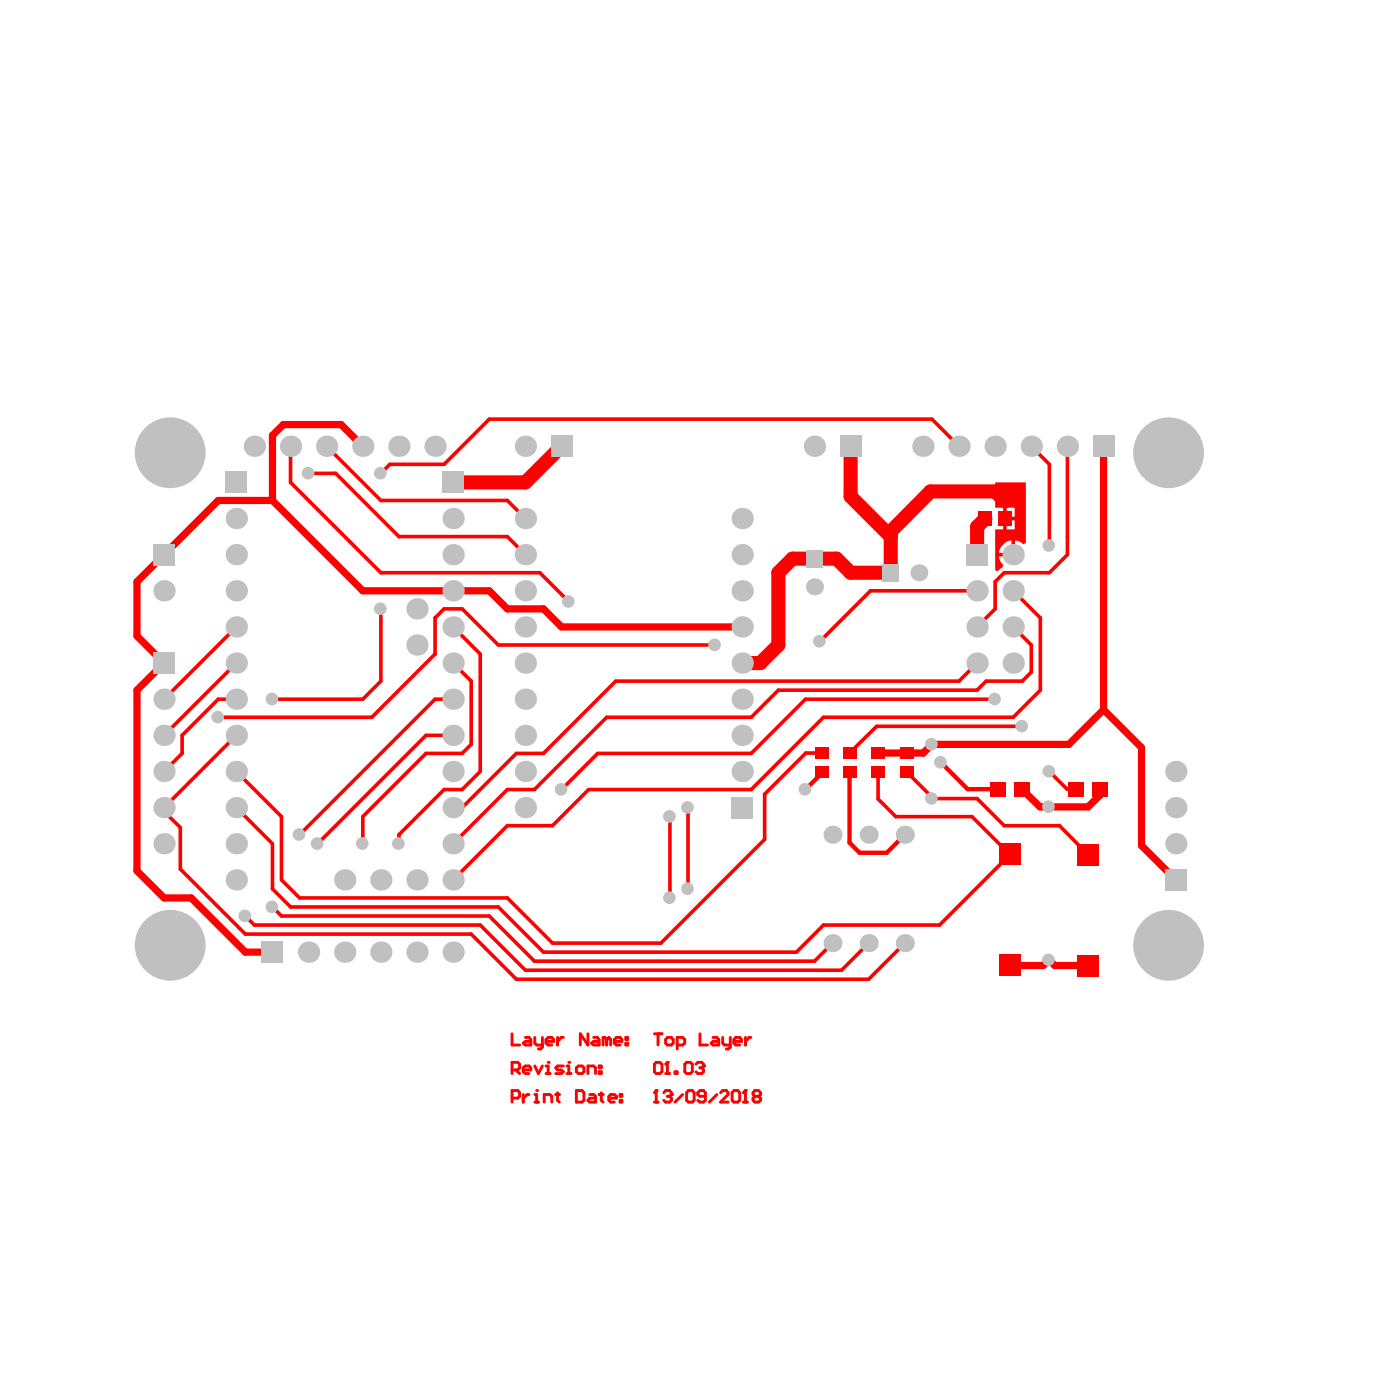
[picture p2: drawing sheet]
<svg xmlns="http://www.w3.org/2000/svg" width="96mm" height="96mm" viewBox="0 0 96 96" stroke-linecap="round" stroke-linejoin="round" font-family="sans-serif">
<path d="M68.2 33.1h2.1v4.1l-.2 .1-.5-.2v.9h-.2v.1h-.9l.1 .4 .2 .2-.1 .2-.3 .3-.2-.1v-2.8h.6v-1.5h-.6zM69 34.8v.6h.5v-.6zM69 35.7v.6h.5v-.6zM68.8 37.3l-.2 .2-.1 .4h.8v-.8h-.3z" fill="#f00"/>
<g fill="none" stroke="#f00" stroke-width=".25">
<path d="M19.9 30.6v2.5l6.2 6.2h10.9l2 1.9M21.2 32.4h1.8l4.3 4.4h7.5l1.2 1.2M22.4 30.6l3.7 3.7h8.7l1.2 1.2M65.7 30.6l-1.8-1.9h-30.4l-3.1 3.1h-3.7l-.6 .6M70.7 30.6l1.2 1.2v5.6M73.2 30.6v7.4l-1.3 1.3h-3.1l-.6 .6v1.8l-1.2 1.3M16.2 50.4l-5 5v.2l1.2 1.1v2.9l4.4 4.4h15.5l3.1 3.1h24.1l2.5-2.5M16.2 47.9h-1.2l-2.5 2.5v1.2l-1.3 1.3M16.2 43l-5 4.9M16.2 45.4l-5 5M26.1 41.7v5l-1.2 1.2h-6.2M31.1 47.9h-1.3l-9.3 9.3"/>
<path d="M31.1 45.4l1.2 1.3v4.3l-.6 .6h-2.5l-4.3 4.4v1.8M31.1 43l1.8 1.8v8.1l-1.2 1.2h-1.3l-3.1 3.1v.6M31.1 50.4h-1.9l-7.4 7.4M45.9 56v5.5M47.2 55.4v5.5M49 44.2h-14.8l-2.5-2.5h-1.3l-.6 .7v2.4l-4.3 4.4h-10.5M56.3 51.6h-1.1l-2.8 2.8v3.1l-7.1 7.1h-7.4l-3.1-3.1h-14.3l-1.2-1.2v-4.3l-3.1-3.1M60.2 52.9v1.9l1.2 1.2h5.2l2.6 2.6-4.8 4.8h-8l-1.8 1.9h-17.4l-3-3.1h-14.3l-1.2-1.3v-3.1l-2.5-2.4M62.1 52.9l1.9 1.8h3l1.8 1.9h3.8l2 2M67 45.4l-1.3 1.3h-23.5l-5 4.9h-1.8l-3.7 3.8h-.6M67 40.5h-7.3l-3.5 3.5M68.2 47.9h-13l-3.7 3.7h-10.5l-2.5 2.5"/>
<path d="M69.4 43l1.3 1.2v1.9l-.6 .6h-2.5l-.6 .6h-13.7l-1.8 1.9h-9.9l-5 4.9h-1.8l-3.7 3.7M69.4 40.5l1.9 1.9v4.9l-1.9 1.9h-13l-4.9 4.9h-11.2l-2.4 2.5h-3.1l-3.7 3.7M70.1 49.8h-10l-1.9 1.8M71.9 52.9l1.2 1.2h.7M16.8 62.8l.6 .6h15.5l3.1 3.1h21.7l1.8-1.9M18.7 62.2l.6 .6h14.2l3.1 3.1h19.2l1.3-1.3"/>
</g>
<path d="M18.7 34.3l6.2 6.2h8.6l1.3 1.2h2.4l1.3 1.3h12.4M18.7 34.3h-3.7l-5.6 5.6v3.7l1.8 1.8-1.8 1.9v12.4l1.8 1.8h1.9l3.7 3.8h1.9M24.9 30.6l-1.5-1.5h-4l-.7 .7v4.5M75.6 30.6v18M70 54.1l1.3 1.2h3.3l.8-.8v-.4M75.6 48.6l-2.3 2.4h-9.4l-.6 .6h-3.1M75.6 48.6l2.6 2.6v6.8l2.4 2.3M69.2 66.2h2.3l.4-.4 .4 .4h2.3" fill="none" stroke="#f00" stroke-width=".5"/>
<path d="M56.3 52.9v.1l-1.1 1.1M58.2 52.9v4.9l.7 .6h1.9l1.2-1.2M64.5 52.3l1.8 1.8h2.1" fill="none" stroke="#f00" stroke-width=".3"/>
<path d="M38.5 30.6l-2.5 2.5h-4.9M58.3 30.6v3.4l2.8 2.8M67.5 35.5l-.5 .6v1.9M68.9 34.4l-.7-.7h-4.4l-2.7 2.7v2.9h-2.8l-1-1h-3l-1 1v4.9l-1.2 1.2h-1.2" fill="none" stroke="#f00" stroke-width=".97"/>
<g fill="none" stroke="#f00" stroke-width=".2">
<path d="M35.1 70.9v.7h.5M35.1 73.3h.4l.1-.1v-.3l-.1-.1h-.4v.8M35.1 75.3h.4l.1-.2v-.2l-.1-.2h-.4v.8M35.3 73.3l.3 .3M35.9 73.3h.5v-.1l-.1-.1h-.3l-.1 .1v.3l.1 .1h.3M35.9 75v.5M36 71.1h.3l.1 .2v.3h-.4l-.1-.1 .1-.1h.4M36.3 75h-.2l-.2 .3M36.7 73.1l.2 .5 .3-.5M36.7 75h.1v.5M36.7 75.5h.2M36.7 71.1v.4l.1 .1h.4"/>
<path d="M36.8 74.7h.1M37.2 71.1v.7l-.1 .1h-.2M37.3 75.5v-.5h.4l.1 .1v.4M37.4 73.6h.3M37.4 73.1h.2v.5M37.4 71.4h.5l-.1-.3h-.2l-.2 .2v.2l.2 .1h.2M37.6 72.8h.1M38.1 75h.2M38.2 71.1v.5M38.2 74.9v.5l.1 .1M38.6 73.1h-.4l-.1 .1 .1 .1h.3l.1 .2-.1 .1h-.4M38.6 71.1h-.1l-.3 .3"/>
<path d="M38.9 73.6h.2M38.9 73.1h.1v.5M39 72.8h.1M39.5 73.2l.2-.1h.2l.1 .1v.3l-.1 .1h-.2l-.2-.1zM39.5 74.7h.4l.1 .2v.5l-.1 .1h-.4zM40.3 73.6v-.5h.4l.1 .1v.4M40.3 70.9v.7l-.5-.7v.7M40.4 75h.3l.1 .1v.4h-.4l-.1-.1 .1-.1h.4M40.7 71.1h.2l.2 .2v.3h-.4l-.2-.1 .2-.1h.4M41.1 73.5h.1v.1h-.1zM41.1 73.1h.1v.1h-.1zM41.1 75h.2"/>
<path d="M41.2 74.9v.5l.1 .1M41.6 71.3l-.1-.2h-.2v.5M41.6 71.3v.3M41.6 71.3l.1-.2 .2 .2v.3M41.7 75.3h.6v-.2l-.2-.1h-.2l-.2 .1v.3l.2 .1h.2M42.1 71.4h.5l-.1-.3h-.2l-.2 .2v.2l.2 .1h.2M42.5 75h.1v.1h-.1zM42.5 75.4h.1v.1h-.1zM42.9 71.5h.1v.1h-.1zM42.9 71.1h.1v.2h-.1zM44.9 75.5h.2M44.9 70.9h.5"/>
<path d="M45 74.7h.1M45 72.8h.2l.2 .1v.6l-.2 .1h-.2l-.1-.1v-.6zM45 74.7v.8M45 74.7l-.1 .2M45.1 70.9v.7M45.5 74.9l.1-.2h.3l.1 .3M45.6 73.6h.3M45.7 72.8h.1M45.7 75.1h.2M45.7 72.8v.8M45.7 72.8l-.1 .1M45.7 71.1h.3l.1 .2v.2l-.1 .1h-.3l-.1-.1v-.2z"/>
<path d="M45.9 75.1l.1 .2v.1l-.1 .1h-.3l-.1-.1M46 75h.1M46 75l-.1 .1M46.3 73.5h.1v.1h-.1zM46.4 71.6h.4l.1-.1v-.2l-.1-.2h-.4v.8M46.8 75l-.5 .5M47.1 72.8h.2l.2 .1v.6l-.2 .1h-.2l-.2-.1v-.6zM47.2 74.7h.3l.1 .2v.5l-.1 .1h-.3l-.1-.1v-.5zM47.7 72.9l.1-.1h.3l.1 .3M48 73.2h.1M48 70.9v.7h.5M48.1 73.2l.1 .1-.1 .3h-.3l-.1-.1"/>
<path d="M48.2 73.1h.1M48.2 73.1l-.1 .1M48.3 75.1h-.3l-.2-.1 .2-.3h.2l.1 .2v.5l-.1 .1h-.2l-.2-.1M48.9 71.1h.2l.2 .2v.3h-.4l-.2-.1 .2-.1h.4M49.1 75l-.5 .5M49.4 74.9l.1-.2h.3l.1 .2v.1l-.5 .5h.5M49.5 71.1v.4l.2 .1h.4M50.1 71.1v.7l-.3 .1M50.3 74.7h.3l.1 .2v.5l-.1 .1h-.3l-.1-.1v-.5zM50.3 71.4h.5l-.1-.3h-.3l-.1 .2v.2l.1 .1h.3M50.9 75.5h.3M51.1 74.7h.1"/>
<path d="M51.1 71.1v.5M51.1 74.7v.8M51.1 74.7l-.2 .2M51.5 71.1h-.2l-.2 .3M51.7 75.1l-.1-.1 .1-.3h.3l.1 .2v.1l-.1 .1M51.7 75.1l-.1 .2v.1l.1 .1h.3l.1-.1v-.1l-.1-.2M51.7 75.1h.3"/>
</g>
<g fill="#c0c0c0">
<circle cx="56.2" cy="43.9" r=".43"/>
<circle cx="49" cy="44.2" r=".43"/>
<circle cx="16.8" cy="62.8" r=".43"/>
<circle cx="18.6" cy="62.2" r=".43"/>
<circle cx="70" cy="49.8" r=".43"/>
<circle cx="71.9" cy="52.9" r=".43"/>
<circle cx="64.5" cy="52.2" r=".43"/>
<circle cx="55.2" cy="54.1" r=".43"/>
<circle cx="63.8" cy="54.7" r=".43"/>
<circle cx="63.8" cy="51" r=".43"/>
<circle cx="71.9" cy="55.3" r=".43"/>
<circle cx="71.9" cy="65.8" r=".43"/>
<circle cx="45.9" cy="61.5" r=".43"/>
<circle cx="47.1" cy="60.9" r=".43"/>
<circle cx="47.1" cy="55.3" r=".43"/>
<circle cx="45.9" cy="56" r=".43"/>
<circle cx="26.1" cy="41.7" r=".43"/>
<circle cx="26.1" cy="32.4" r=".43"/>
<circle cx="71.9" cy="37.4" r=".43"/>
<circle cx="68.2" cy="47.9" r=".43"/>
<circle cx="38.5" cy="54.1" r=".43"/>
<circle cx="11.7" cy="64.8" r="2.43"/>
<circle cx="11.7" cy="31" r="2.43"/>
<circle cx="80.1" cy="31" r="2.43"/>
<circle cx="80.1" cy="64.8" r="2.43"/>
<circle cx="38.9" cy="41.2" r=".43"/>
<circle cx="20.5" cy="57.2" r=".43"/>
<circle cx="21.7" cy="57.8" r=".43"/>
<circle cx="24.8" cy="57.8" r=".43"/>
<circle cx="27.3" cy="57.8" r=".43"/>
<circle cx="18.6" cy="47.9" r=".43"/>
<circle cx="21.1" cy="32.4" r=".43"/>
<circle cx="14.9" cy="49.1" r=".43"/>
<circle cx="55.8" cy="40.2" r=".58"/>
<circle cx="22.4" cy="30.6" r=".73"/>
<circle cx="62" cy="64.6" r=".62"/>
<circle cx="62" cy="57.2" r=".62"/>
<circle cx="11.2" cy="57.8" r=".73"/>
<circle cx="11.2" cy="47.9" r=".73"/>
<circle cx="31.1" cy="57.8" r=".73"/>
<circle cx="31.1" cy="47.9" r=".73"/>
<circle cx="31.1" cy="38" r=".73"/>
<circle cx="36" cy="47.9" r=".73"/>
<circle cx="36" cy="38" r=".73"/>
<circle cx="50.9" cy="47.9" r=".73"/>
<circle cx="50.9" cy="38" r=".73"/>
<circle cx="69.4" cy="38" r=".73"/>
<circle cx="11.2" cy="50.4" r=".73"/>
<circle cx="11.2" cy="52.9" r=".73"/>
<circle cx="21.2" cy="65.3" r=".73"/>
<circle cx="19.9" cy="30.6" r=".73"/>
<circle cx="17.4" cy="30.6" r=".73"/>
<circle cx="31.1" cy="65.3" r=".73"/>
<circle cx="26.1" cy="65.3" r=".73"/>
<circle cx="28.6" cy="65.3" r=".73"/>
<circle cx="31.1" cy="60.3" r=".73"/>
<circle cx="26.1" cy="60.3" r=".73"/>
<circle cx="28.6" cy="60.3" r=".73"/>
<circle cx="31.1" cy="50.4" r=".73"/>
<circle cx="31.1" cy="52.9" r=".73"/>
<circle cx="31.1" cy="43" r=".73"/>
<circle cx="31.1" cy="45.4" r=".73"/>
<circle cx="28.6" cy="41.7" r=".73"/>
<circle cx="28.6" cy="44.2" r=".73"/>
<circle cx="31.1" cy="35.5" r=".73"/>
<circle cx="29.8" cy="30.6" r=".73"/>
<circle cx="27.3" cy="30.6" r=".73"/>
<circle cx="36" cy="50.4" r=".73"/>
<circle cx="36" cy="52.9" r=".73"/>
<circle cx="36" cy="43" r=".73"/>
<circle cx="36" cy="45.4" r=".73"/>
<circle cx="36" cy="35.5" r=".73"/>
<circle cx="36" cy="30.6" r=".73"/>
<circle cx="50.9" cy="50.4" r=".73"/>
<circle cx="50.9" cy="52.9" r=".73"/>
<circle cx="50.9" cy="43" r=".73"/>
<circle cx="50.9" cy="45.4" r=".73"/>
<circle cx="50.9" cy="35.5" r=".73"/>
<circle cx="59.5" cy="64.6" r=".62"/>
<circle cx="57.1" cy="64.6" r=".62"/>
<circle cx="57.1" cy="57.2" r=".62"/>
<circle cx="59.5" cy="57.2" r=".62"/>
<circle cx="63" cy="39.3" r=".58"/>
<circle cx="67" cy="43" r=".73"/>
<circle cx="67" cy="45.4" r=".73"/>
<circle cx="69.4" cy="45.4" r=".73"/>
<circle cx="69.4" cy="43" r=".73"/>
<circle cx="70.7" cy="30.6" r=".73"/>
<circle cx="68.2" cy="30.6" r=".73"/>
<circle cx="65.7" cy="30.6" r=".73"/>
<circle cx="73.2" cy="30.6" r=".73"/>
<circle cx="11.2" cy="55.4" r=".73"/>
<circle cx="11.2" cy="40.5" r=".73"/>
<circle cx="31.1" cy="55.4" r=".73"/>
<circle cx="31.1" cy="40.5" r=".73"/>
<circle cx="36" cy="55.4" r=".73"/>
<circle cx="36" cy="40.5" r=".73"/>
<circle cx="50.9" cy="40.5" r=".73"/>
<circle cx="67" cy="40.5" r=".73"/>
<circle cx="69.4" cy="40.5" r=".73"/>
<circle cx="16.2" cy="57.8" r=".73"/>
<circle cx="16.2" cy="47.9" r=".73"/>
<circle cx="16.2" cy="38" r=".73"/>
<circle cx="80.6" cy="57.8" r=".73"/>
<circle cx="16.2" cy="60.3" r=".73"/>
<circle cx="16.2" cy="52.9" r=".73"/>
<circle cx="16.2" cy="50.4" r=".73"/>
<circle cx="16.2" cy="45.4" r=".73"/>
<circle cx="16.2" cy="43" r=".73"/>
<circle cx="16.2" cy="35.5" r=".73"/>
<circle cx="23.6" cy="65.3" r=".73"/>
<circle cx="23.6" cy="60.3" r=".73"/>
<circle cx="24.9" cy="30.6" r=".73"/>
<circle cx="80.6" cy="52.9" r=".73"/>
<circle cx="55.8" cy="30.6" r=".73"/>
<circle cx="63.3" cy="30.6" r=".73"/>
<circle cx="16.2" cy="55.4" r=".73"/>
<circle cx="16.2" cy="40.5" r=".73"/>
<circle cx="80.6" cy="55.4" r=".73"/>
</g>
<g fill="#c0c0c0">
<path d="M55.3 37.7h1.1v1.2h-1.1z" fill-rule="evenodd"/>
<path d="M10.5 37.3h1.5v1.5h-1.5z" fill-rule="evenodd"/>
<path d="M66.2 37.3h1.5v1.5h-1.5z" fill-rule="evenodd"/>
<path d="M10.5 44.7h1.5v1.5h-1.5z" fill-rule="evenodd"/>
<path d="M17.9 64.5h1.5v1.5h-1.5z" fill-rule="evenodd"/>
<path d="M30.3 32.3h1.5v1.5h-1.5z" fill-rule="evenodd"/>
<path d="M37.7 29.8h1.5v1.5h-1.5z" fill-rule="evenodd"/>
<path d="M60.5 38.7h1.1v1.1h-1.1z" fill-rule="evenodd"/>
<path d="M57.6 29.8h1.4v1.5h-1.4z" fill-rule="evenodd"/>
<path d="M74.9 29.8h1.5v1.5h-1.5z" fill-rule="evenodd"/>
<path d="M50.1 54.6h1.5v1.5h-1.5z" fill-rule="evenodd"/>
<path d="M15.5 32.3h1.4v1.5h-1.4z" fill-rule="evenodd"/>
<path d="M79.8 59.6h1.5v1.4h-1.5z" fill-rule="evenodd"/>
</g>
<g fill="#f00">
<path d="M55.8 51.2h1v.8h-1z" fill-rule="evenodd"/>
<path d="M57.8 51.2h.9v.8h-.9z" fill-rule="evenodd"/>
<path d="M59.7 51.2h1v.8h-1z" fill-rule="evenodd"/>
<path d="M61.7 51.2h.9v.8h-.9z" fill-rule="evenodd"/>
<path d="M69.5 53.6h1.1v1h-1.1z" fill-rule="evenodd"/>
<path d="M73.2 53.6h1.1v1h-1.1z" fill-rule="evenodd"/>
<path d="M55.8 52.5h1v.8h-1z" fill-rule="evenodd"/>
<path d="M57.8 52.5h.9v.8h-.9z" fill-rule="evenodd"/>
<path d="M59.7 52.5h1v.8h-1z" fill-rule="evenodd"/>
<path d="M61.7 52.5h.9v.8h-.9z" fill-rule="evenodd"/>
<path d="M67.1 35h.9v1h-.9z" fill-rule="evenodd"/>
<path d="M67.8 53.6h1.1v1h-1.1z" fill-rule="evenodd"/>
<path d="M74.9 53.6h1v1h-1z" fill-rule="evenodd"/>
<path d="M68.5 65.4h1.5v1.5h-1.5z" fill-rule="evenodd"/>
<path d="M68.5 57.8h1.5v1.5h-1.5z" fill-rule="evenodd"/>
<path d="M68.4 35.1h.9v.9h-.9z" fill-rule="evenodd"/>
<path d="M73.8 65.5h1.5v1.4h-1.5z" fill-rule="evenodd"/>
<path d="M73.9 57.9h1.4v1.4h-1.4z" fill-rule="evenodd"/>
</g>
</svg>
